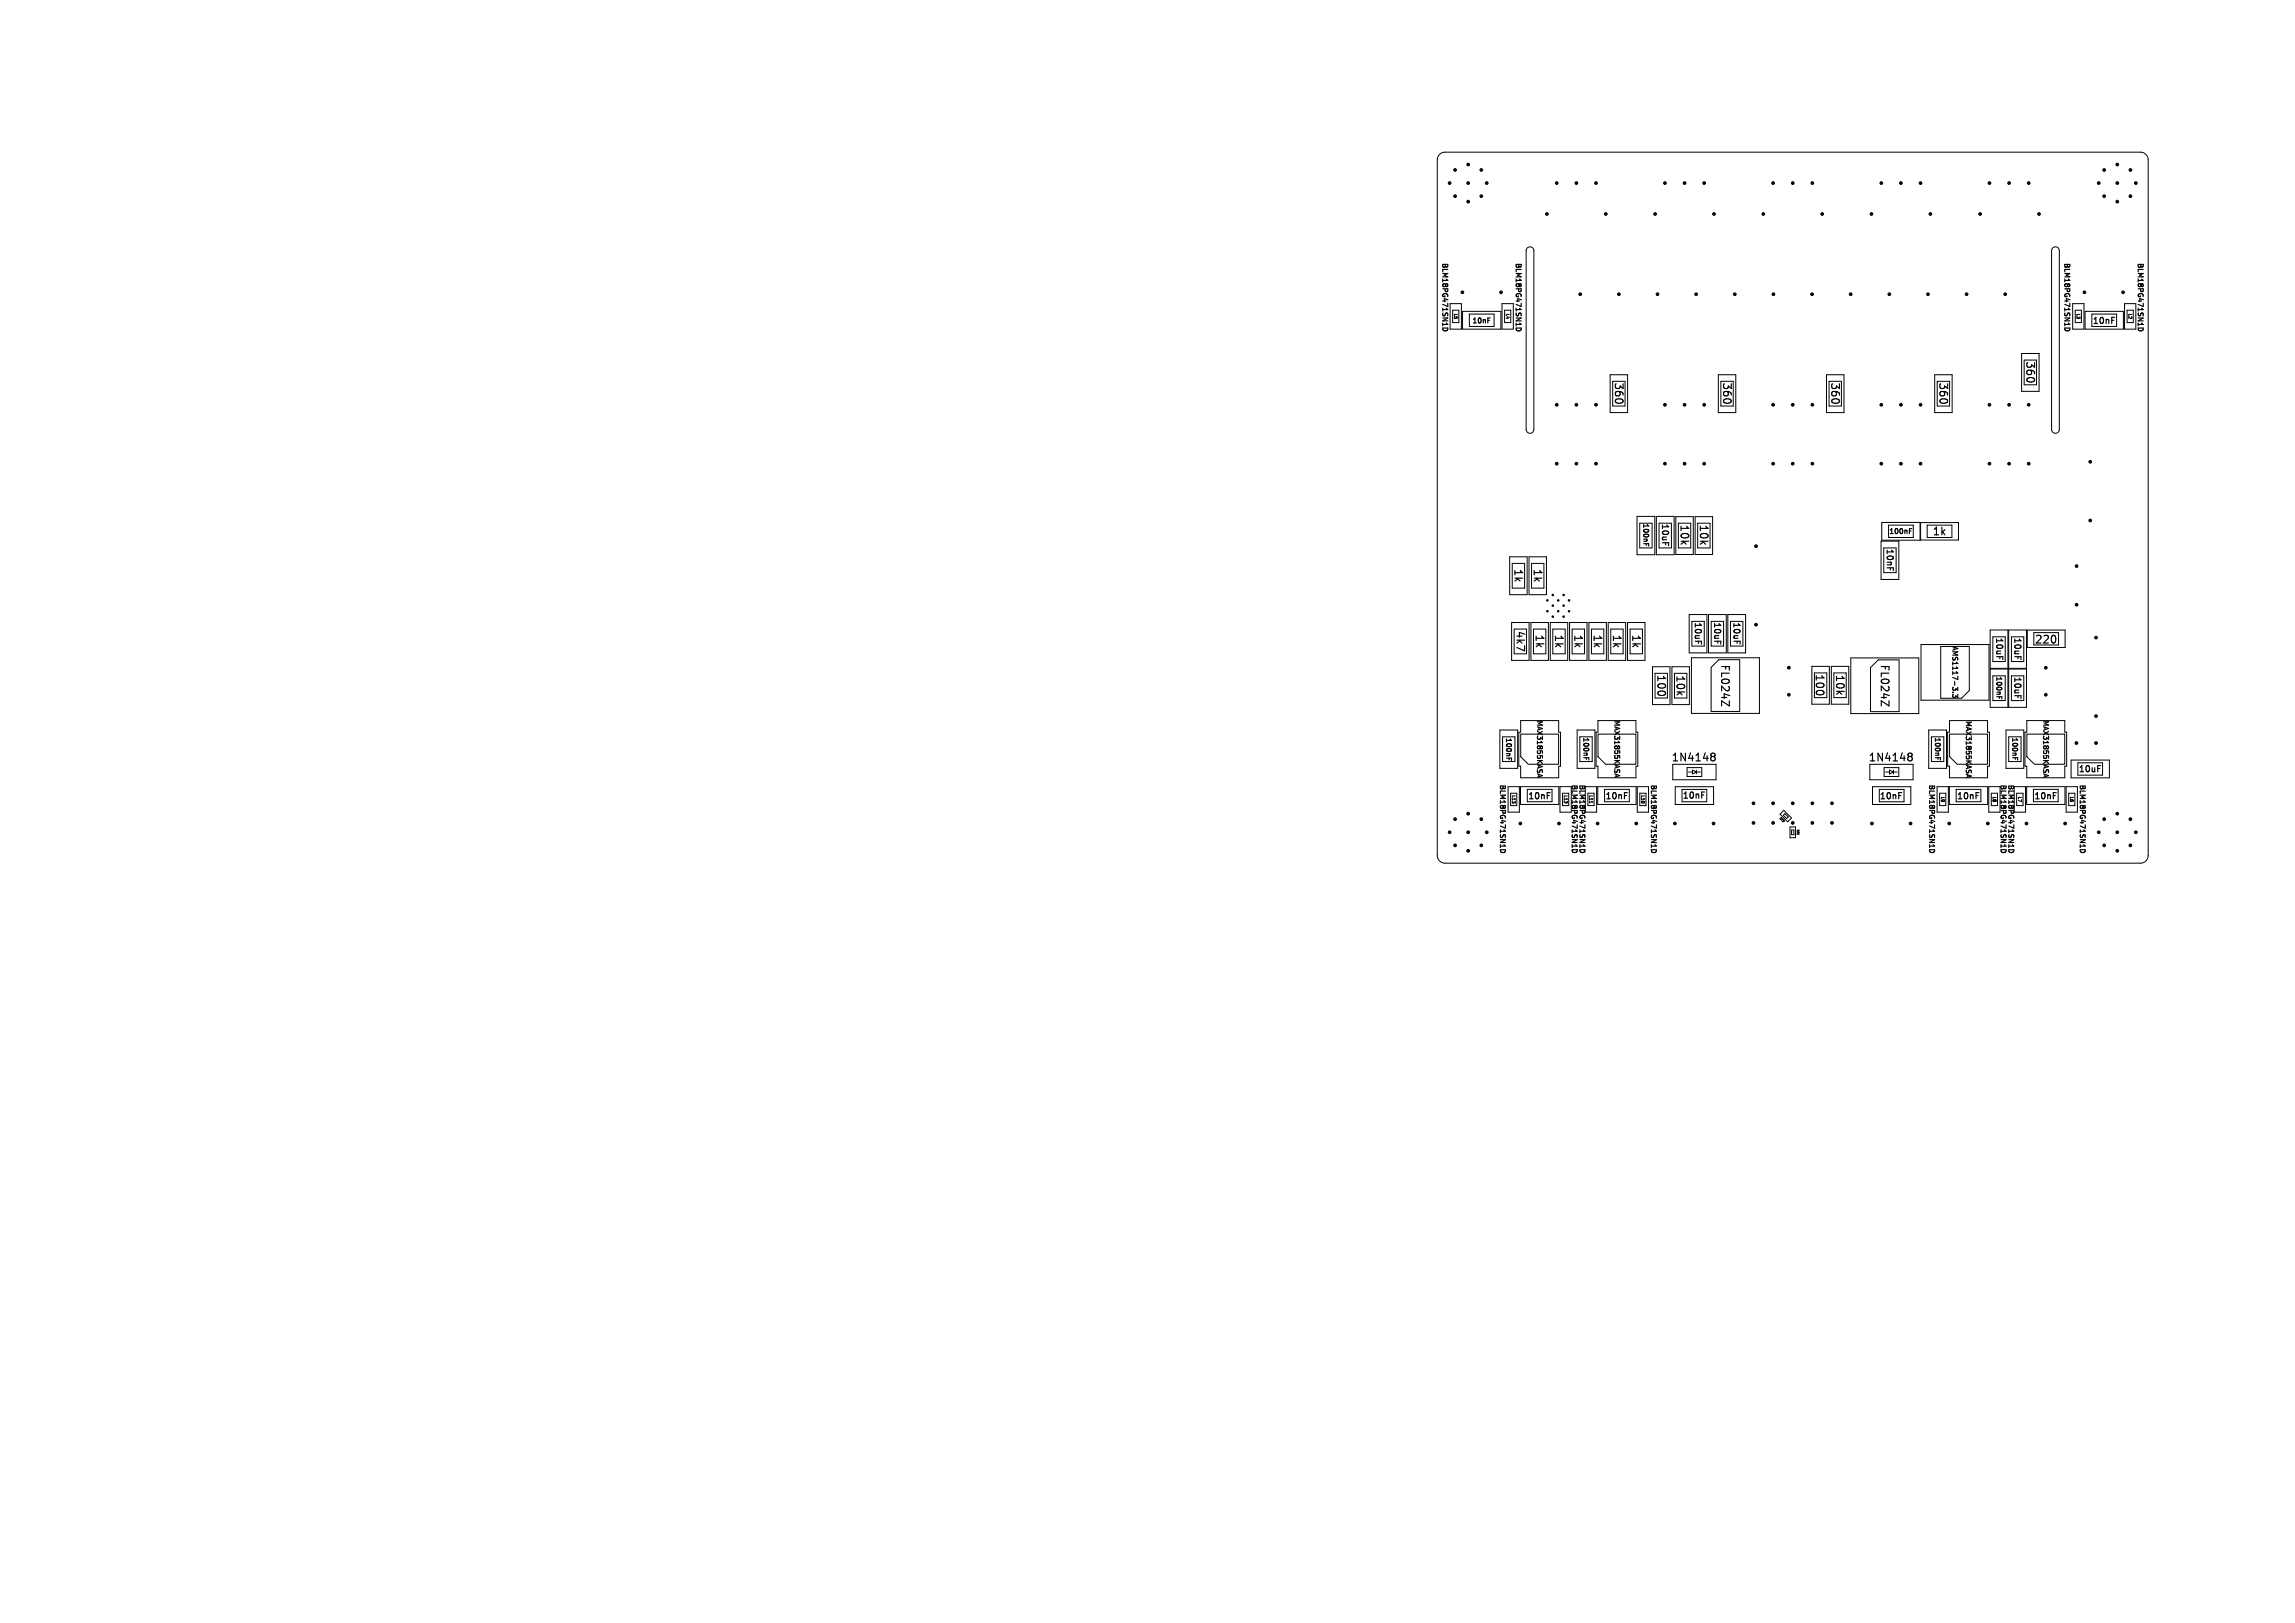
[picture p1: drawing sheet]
<svg xmlns="http://www.w3.org/2000/svg" width="297mm" height="210mm" viewBox="0 0 297 210" stroke-linecap="round" stroke-linejoin="round" font-family="sans-serif">
<defs><g id="words">
<g font-size="1.4">
<text x="262" y="46.6" transform="rotate(90 262 46.6)">360</text>
<text x="208.8" y="49.4" transform="rotate(90 208.8 49.4)">360</text>
<text x="222.8" y="49.4" transform="rotate(90 222.8 49.4)">360</text>
<text x="236.8" y="49.4" transform="rotate(90 236.8 49.4)">360</text>
<text x="250.8" y="49.4" transform="rotate(90 250.8 49.4)">360</text>
<text x="217.3" y="67.8" transform="rotate(90 217.3 67.8)">10k</text>
<text x="219.8" y="67.8" transform="rotate(90 219.8 67.8)">10k</text>
<text x="250" y="69.5">1k</text>
<text x="195.8" y="73.5" transform="rotate(90 195.8 73.5)">1k</text>
<text x="198.3" y="73.5" transform="rotate(90 198.3 73.5)">1k</text>
<text x="196" y="81.5" transform="rotate(90 196 81.5)">4k7</text>
<text x="198.5" y="82" transform="rotate(90 198.5 82)">1k</text>
<text x="201" y="82" transform="rotate(90 201 82)">1k</text>
<text x="203.5" y="82" transform="rotate(90 203.5 82)">1k</text>
<text x="206" y="82" transform="rotate(90 206 82)">1k</text>
<text x="208.5" y="82" transform="rotate(90 208.5 82)">1k</text>
<text x="211" y="82" transform="rotate(90 211 82)">1k</text>
<text x="263.2" y="83.5">220</text>
<text x="214.3" y="87.2" transform="rotate(90 214.3 87.2)">100</text>
<text x="216.7" y="87.3" transform="rotate(90 216.7 87.3)">10k</text>
<text x="222.5" y="85.9" transform="rotate(90 222.5 85.9)">FL024Z</text>
<text x="234.8" y="87.1" transform="rotate(90 234.8 87.1)">100</text>
<text x="237.4" y="87.2" transform="rotate(90 237.4 87.2)">10k</text>
<text x="243.2" y="85.9" transform="rotate(90 243.2 85.9)">FL024Z</text>
<text x="216.2" y="98.7">1N4148</text>
<text x="241.7" y="98.7">1N4148</text>
</g>
<g font-size="1.1">
<text x="270.7" y="42.1">10nF</text>
<text x="214.9" y="67.6" transform="rotate(90 214.9 67.6)">10uF</text>
<text x="244" y="70.9" transform="rotate(90 244 70.9)">10nF</text>
<text x="219.1" y="80.4" transform="rotate(90 219.1 80.4)">10uF</text>
<text x="221.6" y="80.4" transform="rotate(90 221.6 80.4)">10uF</text>
<text x="224.1" y="80.4" transform="rotate(90 224.1 80.4)">10uF</text>
<text x="258.1" y="82.4" transform="rotate(90 258.1 82.4)">10uF</text>
<text x="260.5" y="82.4" transform="rotate(90 260.5 82.4)">10uF</text>
<text x="260.5" y="87.4" transform="rotate(90 260.5 87.4)">10uF</text>
<text x="268.9" y="100.1">10uF</text>
<text x="197.6" y="103.6">10nF</text>
<text x="207.6" y="103.6">10nF</text>
<text x="217.6" y="103.5">10nF</text>
<text x="243.1" y="103.6">10nF</text>
<text x="253.1" y="103.6">10nF</text>
<text x="263.1" y="103.6">10nF</text>
</g>
<g font-size=".9">
<text x="186.5" y="33.9" transform="rotate(90 186.5 33.9)">BLM18PG471SN1D</text>
<text x="196" y="33.9" transform="rotate(90 196 33.9)">BLM18PG471SN1D</text>
<text x="267" y="33.9" transform="rotate(90 267 33.9)">BLM18PG471SN1D</text>
<text x="276.5" y="33.9" transform="rotate(90 276.5 33.9)">BLM18PG471SN1D</text>
<text x="190.4" y="42.1">10nF</text>
<text x="212.5" y="67.6" transform="rotate(90 212.5 67.6)">100nF</text>
<text x="244.3" y="69.3">100nF</text>
<text x="252.5" y="83.5" transform="rotate(90 252.5 83.5)">AMS1117-3.3</text>
<text x="258.2" y="87.4" transform="rotate(90 258.2 87.4)">100nF</text>
<text x="194.7" y="95.3" transform="rotate(90 194.7 95.3)">100nF</text>
<text x="198.7" y="93.1" transform="rotate(90 198.7 93.1)">MAX31855KASA</text>
<text x="204.7" y="95.3" transform="rotate(90 204.7 95.3)">100nF</text>
<text x="208.7" y="93.1" transform="rotate(90 208.7 93.1)">MAX31855KASA</text>
<text x="250.2" y="95.3" transform="rotate(90 250.2 95.3)">100nF</text>
<text x="254.2" y="93.1" transform="rotate(90 254.2 93.1)">MAX31855KASA</text>
<text x="260.2" y="95.3" transform="rotate(90 260.2 95.3)">100nF</text>
<text x="264.2" y="93.1" transform="rotate(90 264.2 93.1)">MAX31855KASA</text>
<text x="193.9" y="101.4" transform="rotate(90 193.9 101.4)">BLM18PG471SN1D</text>
<text x="203.2" y="101.4" transform="rotate(90 203.2 101.4)">BLM18PG471SN1D</text>
<text x="204.2" y="101.4" transform="rotate(90 204.2 101.4)">BLM18PG471SN1D</text>
<text x="213.5" y="101.4" transform="rotate(90 213.5 101.4)">BLM18PG471SN1D</text>
<text x="249.5" y="101.4" transform="rotate(90 249.5 101.4)">BLM18PG471SN1D</text>
<text x="258.7" y="101.4" transform="rotate(90 258.7 101.4)">BLM18PG471SN1D</text>
<text x="259.7" y="101.4" transform="rotate(90 259.7 101.4)">BLM18PG471SN1D</text>
<text x="269" y="101.4" transform="rotate(90 269 101.4)">BLM18PG471SN1D</text>
</g>
<g font-size=".6">
<text x="188.1" y="40.5" transform="rotate(90 188.1 40.5)">L5</text>
<text x="194.8" y="40.5" transform="rotate(90 194.8 40.5)">L4</text>
<text x="268.7" y="40.5" transform="rotate(90 268.7 40.5)">L3</text>
<text x="275.4" y="40.5" transform="rotate(90 275.4 40.5)">L2</text>
<text x="195.6" y="102.8" transform="rotate(90 195.6 102.8)">L13</text>
<text x="202.3" y="102.8" transform="rotate(90 202.3 102.8)">L12</text>
<text x="205.6" y="102.8" transform="rotate(90 205.6 102.8)">L11</text>
<text x="212.3" y="102.8" transform="rotate(90 212.3 102.8)">L10</text>
<text x="251.1" y="103" transform="rotate(90 251.1 103)">L9</text>
<text x="257.8" y="103" transform="rotate(90 257.8 103)">L8</text>
<text x="261.1" y="103" transform="rotate(90 261.1 103)">L7</text>
<text x="267.8" y="103" transform="rotate(90 267.8 103)">L6</text>
</g>
<g font-size=".3">
<text x="230.2" y="105.9" transform="rotate(45 230.2 105.9)">NT2</text>
<text x="232.5" y="107.3" transform="rotate(90 232.5 107.3)">NT1</text>
</g>
</g></defs>
<g fill="none" stroke="#000" stroke-width=".15">
<path d="M186.7 42.4h.7a.33 .33 0 0 1-.4 .4 .33 .33 0 0 1-.3-.4zM192.5 41.5h.3M192.5 41.1h.4M196.2 42.4h.7a.33 .33 0 0 1-.4 .4 .33 .33 0 0 1-.3-.4zM209.2 52.1h.7M223.2 52.1h.7M237.2 52.1h.7M251.2 52.1h.7M262.5 49.4h.6M267.2 42.4h.7a.33 .33 0 0 1-.4 .4 .33 .33 0 0 1-.3-.4zM273.3 41.1h.4M276.7 42.4h.7a.33 .33 0 0 1-.4 .4 .33 .33 0 0 1-.3-.4z"/>
<path d="M213 70.3v.3M213.4 70.3v.4M215.9 70.2v.4M245 73.5v.4M247.1 68.7h.2M247.1 68.4h.3M195.3 98.1v.2M195.6 98.1v.3M197.3 83.5v.7l-1-.4M205.3 98v.3M205.6 98v.3M214.7 89.9h.7"/>
<path d="M220.2 83v.4M221.5 97.5h.3l.1 .1 .1 .1-.2 .2M221.5 97.8l.1 .1M221.6 97.9h.2M221.6 97.9h-.1M221.8 97.9l.2 .2-.1 .3-.1 .1-.3-.1M222.7 83v.4M223.8 90.7v.6l-1-.6v.6M225.2 83v.4M235.2 89.9h.7M244.5 90.7v.6l-1-.6v.6M247 97.8l.1 .1"/>
<path d="M247 97.5h.3l.1 .1 .1 .1-.2 .2M247.1 97.9h.2M247.1 97.9h-.1M247.3 97.9l.2 .2-.1 .3-.1 .1-.3-.1M250.8 98v.3M251.1 98v.3M252.7 89.6h.1M252.7 89.3h.4M252.8 89.8l-.1 .3 .1 .2 .2-.1 .1-.2 .3 .3v-.5M253.4 88.9v.4l-.3-.2M258.7 90.1v.3M259.1 90.1v.4"/>
<path d="M259.2 85v.4M260.8 98v.3M261.1 98v.3M261.5 85v.4M261.5 90v.4M266 82.4v.6M271.5 99.1h.4M194.2 109.9h.6a.33 .33 0 0 1-.3 .4 .33 .33 0 0 1-.3-.4zM199 100.1l.6 .3-.6 .2M199.1 100.2v.3M200.2 102.6h.4M203.5 109.9h.6a.33 .33 0 0 1-.3 .4 .33 .33 0 0 1-.3-.4z"/>
<path d="M204.5 109.9h.6a.33 .33 0 0 1-.3 .4 .33 .33 0 0 1-.3-.4zM209 100.1l.6 .3-.6 .2M209.1 100.2v.3M210.2 102.6h.4M213.7 109.9h.7a.33 .33 0 0 1-.4 .4 .33 .33 0 0 1-.3-.4zM220.2 102.5h.4M245.7 102.6h.4M249.7 109.9h.7a.33 .33 0 0 1-.4 .4 .33 .33 0 0 1-.3-.4zM254.5 100.2l.6 .2-.6 .2M254.6 100.3v.3M255.7 102.6h.4M259 109.9h.6a.33 .33 0 0 1-.3 .4 .33 .33 0 0 1-.3-.4z"/>
<path d="M260 109.9h.6a.33 .33 0 0 1-.3 .4 .33 .33 0 0 1-.3-.4zM264.5 100.1l.6 .3-.6 .2M264.6 100.2v.3M265.7 102.6h.4M269.2 109.9h.7a.33 .33 0 0 1-.4 .4 .33 .33 0 0 1-.3-.4z"/>
</g>
<g fill="none" stroke="#000" stroke-width=".13">
<path d="M186.3 20l.4-.2 .3-.1h90a1 1 0 0 1 1 1v90a1 1 0 0 1-1 1h-90a1 1 0 0 1-1-1v-90l.1-.4zM187.7 39.3h1.4v3.3h-1.4zM194.4 39.3h1.4v3.3h-1.4zM265.6 32.1a.5 .5 0 0 1 .6-.1 .5 .5 0 0 1 .3 .4v23.2a.5 .5 0 0 1-.5 .5 .5 .5 0 0 1-.5-.5v-23.2zM268.2 39.3h1.5v3.3h-1.5zM274.9 39.3h1.5v3.3h-1.5zM188 40.1h.8v1.6h-.8zM189.3 40.3h4.9v2.3h-4.9zM190.2 40.6h3.2v1.6h-3.2zM194.7 40.1h.8v1.6h-.8zM198.5 55.6v-23.2a.5 .5 0 0 0-.5-.5 .5 .5 0 0 0-.5 .5v23.2a.5 .5 0 0 0 .5 .5 .5 .5 0 0 0 .5-.5M208.4 48.5h2.2v4.9h-2.2z"/>
<path d="M208.7 49.3h1.6v3.2h-1.6zM222.4 48.5h2.2v4.9h-2.2zM222.7 49.3h1.6v3.2h-1.6zM236.4 48.5h2.2v4.9h-2.2zM236.7 49.3h1.6v3.2h-1.6zM250.4 48.5h2.2v4.9h-2.2zM250.7 49.3h1.6v3.2h-1.6zM261.6 45.7h2.3v4.9h-2.3zM262 46.6h1.6v3.2h-1.6zM268.6 40.1h.8v1.6h-.8zM269.8 40.3h5v2.3h-5zM270.7 40.6h3.2v1.6h-3.2z"/>
<path d="M275.3 40.1h.8v1.6h-.8zM195.4 72.1h2.2v4.9h-2.2zM195.7 72.9h1.6v3.2h-1.6zM197.9 72.1h2.2v4.9h-2.2zM198.2 72.9h1.6v3.2h-1.6zM211.9 66.8h2.3v5h-2.3zM212.2 67.7h1.6v3.2h-1.6zM214.4 66.8h2.3v5h-2.3zM214.7 67.7h1.6v3.2h-1.6zM216.9 66.9h2.2v4.9h-2.2zM217.2 67.7h1.6v3.2h-1.6zM218.6 79.5h2.3v5h-2.3z"/>
<path d="M219.4 66.9h2.2v4.9h-2.2zM219.7 67.7h1.6v3.2h-1.6zM221.1 79.5h2.3v5h-2.3zM223.6 79.5h2.3v5h-2.3zM243.4 70h2.3v5h-2.3zM243.5 67.6h5v2.3h-5zM243.8 70.9h1.6v3.2h-1.6zM244.4 68h3.2v1.6h-3.2zM248.6 67.6h4.9v2.3h-4.9zM249.4 68h3.2v1.6h-3.2zM194.1 94.5h2.3v4.9h-2.3zM194.5 95.3h1.6v3.2h-1.6z"/>
<path d="M195.6 80.6h2.3v4.9h-2.3zM196 81.4h1.6v3.2h-1.6zM196.8 93.2h4.9v1.5h.3v4.4h-.3v1.5h-4.9v-1.5h-.2v-4.4h.2zM196.8 95h4.9v3.9h-3.9l-1-1zM198.1 80.6h2.3v4.9h-2.3zM198.5 81.4h1.6v3.2h-1.6zM200.6 80.6h2.3v4.9h-2.3zM201 81.4h1.6v3.2h-1.6zM203.1 80.6h2.3v4.9h-2.3zM203.5 81.4h1.6v3.2h-1.6zM204.1 94.5h2.3v4.9h-2.3zM204.5 95.3h1.6v3.2h-1.6z"/>
<path d="M205.6 80.6h2.3v4.9h-2.3zM206 81.4h1.6v3.2h-1.6zM206.8 93.2h4.9v1.5h.3v4.4h-.3v1.5h-4.9v-1.5h-.2v-4.4h.2zM206.8 95h4.9v3.9h-3.9l-1-1zM208.1 80.6h2.3v4.9h-2.3zM208.5 81.4h1.6v3.2h-1.6zM210.6 80.6h2.3v4.9h-2.3zM211 81.4h1.6v3.2h-1.6zM213.9 86.3h2.2v4.9h-2.2zM214.2 87.1h1.6v3.2h-1.6zM216.4 86.3h2.2v4.9h-2.2zM216.5 98.9h5.6v2h-5.6z"/>
<path d="M216.7 87.1h1.6v3.2h-1.6zM218.3 99.3h1.9v1.2h-1.9zM218.5 99.9h.5M218.9 85.1h8.8v7.2h-8.8zM219 80.4h1.6v3.2h-1.6zM219 99.6l.5 .3-.5 .2zM219.5 99.9h.5M219.5 99.6v.5M221.5 80.4h1.6v3.2h-1.6zM222.4 85.4h2.7v6.7h-3.7v-5.7zM224 80.4h1.6v3.2h-1.6zM234.5 86.2h2.2v4.9h-2.2z"/>
<path d="M234.8 87.1h1.6v3.2h-1.6zM237 86.2h2.3v4.9h-2.3zM237.3 87.1h1.6v3.2h-1.6zM239.5 85.1h8.8v7.2h-8.8zM242 98.9h5.6v2h-5.6zM243.1 85.4h2.7v6.7h-3.7v-5.7zM243.8 99.3h1.9v1.2h-1.9zM244 99.9h.5M244.5 99.6l.5 .3-.5 .2zM245 99.9h.5M245 99.6v.5M248.6 83.4h8.8v7.2h-8.8z"/>
<path d="M249.6 94.5h2.3v4.9h-2.3zM250 95.3h1.6v3.2h-1.6zM251.2 83.7h3.7v5.7l-1 1h-2.7zM252.3 93.2h4.9v1.5h.3v4.4h-.3v1.5h-4.9v-1.5h-.2v-4.4h.2zM252.3 95h4.9v3.9h-3.9l-1-1zM257.6 86.6h2.3v4.9h-2.3zM257.6 81.5h2.3v5h-2.3zM257.9 87.5h1.6v3.2h-1.6zM257.9 82.4h1.6v3.2h-1.6zM259.6 94.5h2.3v4.9h-2.3zM260 95.3h1.6v3.2h-1.6zM260 81.5h2.3v5h-2.3z"/>
<path d="M260 86.6h2.3v4.9h-2.3zM260.3 82.4h1.6v3.2h-1.6zM260.3 87.5h1.6v3.2h-1.6zM262.3 93.2h4.9v1.5h.3v4.4h-.3v1.5h-4.9v-1.5h-.2v-4.4h.2zM262.3 95h4.9v3.9h-3.9l-1-1zM262.4 81.5h4.9v2.3h-4.9zM263.2 81.9h3.2v1.6h-3.2zM268 98.4h5v2.3h-5zM268.9 98.7h3.2v1.6h-3.2zM195.2 101.8h1.4v3.3h-1.4zM195.5 102.6h.8v1.6h-.8zM196.8 101.8h4.9v2.3h-4.9z"/>
<path d="M197.7 102.1h3.2v1.6h-3.2zM201.9 101.8h1.4v3.3h-1.4zM202.2 102.6h.8v1.6h-.8zM205.2 101.8h1.4v3.3h-1.4zM205.5 102.6h.8v1.6h-.8zM205.7 103.7v.2M206.8 101.8h4.9v2.3h-4.9zM207.7 102.1h3.2v1.6h-3.2zM211.9 101.8h1.4v3.3h-1.4zM212.2 102.6h.8v1.6h-.8zM216.8 101.8h5v2.3h-5zM217.7 102.1h3.2v1.6h-3.2z"/>
<path d="M230.8 105.5l.2-.2 .4 .4-.2 .2zM230.9 104.9l.9 .9-.5 .5-.9-.9zM231.7 107h.7v1.4h-.7zM231.9 107.4h.3v.6h-.3zM242.3 101.8h5v2.3h-5zM243.2 102.1h3.2v1.6h-3.2zM250.7 101.8h1.4v3.3h-1.4zM251 102.6h.8v1.6h-.8zM252.3 101.8h4.9v2.3h-4.9zM253.2 102.1h3.2v1.6h-3.2zM257.4 101.8h1.4v3.3h-1.4zM257.7 102.6h.8v1.6h-.8z"/>
<path d="M260.7 101.8h1.4v3.3h-1.4zM261 102.6h.8v1.6h-.8zM262.3 101.8h4.9v2.3h-4.9zM263.2 102.1h3.2v1.6h-3.2zM267.4 101.8h1.4v3.3h-1.4zM267.7 102.6h.8v1.6h-.8z"/>
</g>
<g fill="#000" stroke="#000" stroke-width=".13">
<circle cx="187.6" cy="23.7" r=".18"/>
<circle cx="188.3" cy="25.4" r=".17"/>
<circle cx="188.3" cy="22" r=".18"/>
<circle cx="189.3" cy="37.8" r=".17"/>
<circle cx="190" cy="21.3" r=".17"/>
<circle cx="190" cy="23.7" r=".17"/>
<circle cx="190" cy="26.1" r=".17"/>
<circle cx="191.7" cy="25.4" r=".17"/>
<circle cx="191.7" cy="22" r=".17"/>
<circle cx="192.4" cy="23.7" r=".17"/>
<circle cx="194.3" cy="37.8" r=".17"/>
<circle cx="200.2" cy="27.7" r=".17"/>
<circle cx="201.5" cy="23.7" r=".17"/>
<circle cx="204" cy="23.7" r=".17"/>
<circle cx="204.5" cy="38.1" r=".17"/>
<circle cx="206.5" cy="23.7" r=".17"/>
<circle cx="207.8" cy="27.7" r=".17"/>
<circle cx="209.5" cy="38.1" r=".17"/>
<circle cx="214.2" cy="27.7" r=".18"/>
<circle cx="214.5" cy="38.1" r=".17"/>
<circle cx="215.5" cy="23.7" r=".18"/>
<circle cx="218" cy="23.7" r=".18"/>
<circle cx="219.5" cy="38.1" r=".17"/>
<circle cx="220.5" cy="23.7" r=".18"/>
<circle cx="221.8" cy="27.7" r=".18"/>
<circle cx="224.5" cy="38.1" r=".17"/>
<circle cx="228.2" cy="27.7" r=".17"/>
<circle cx="229.5" cy="23.7" r=".17"/>
<circle cx="229.5" cy="38.1" r=".17"/>
<circle cx="232" cy="23.7" r=".17"/>
<circle cx="234.5" cy="38.1" r=".17"/>
<circle cx="234.5" cy="23.7" r=".17"/>
<circle cx="235.8" cy="27.7" r=".17"/>
<circle cx="239.5" cy="38.1" r=".17"/>
<circle cx="242.2" cy="27.7" r=".17"/>
<circle cx="243.5" cy="23.7" r=".17"/>
<circle cx="244.5" cy="38.1" r=".17"/>
<circle cx="246" cy="23.7" r=".17"/>
<circle cx="248.5" cy="23.7" r=".17"/>
<circle cx="249.5" cy="38.1" r=".17"/>
<circle cx="249.8" cy="27.7" r=".17"/>
<circle cx="254.5" cy="38.1" r=".18"/>
<circle cx="256.3" cy="27.7" r=".18"/>
<circle cx="257.5" cy="23.7" r=".18"/>
<circle cx="259.5" cy="38.1" r=".18"/>
<circle cx="260" cy="23.7" r=".18"/>
<circle cx="262.5" cy="23.7" r=".18"/>
<circle cx="263.9" cy="27.7" r=".18"/>
<circle cx="269.8" cy="37.8" r=".18"/>
<circle cx="271.6" cy="23.7" r=".18"/>
<circle cx="272.3" cy="25.4" r=".18"/>
<circle cx="272.3" cy="22" r=".18"/>
<circle cx="274" cy="21.3" r=".18"/>
<circle cx="274" cy="23.7" r=".18"/>
<circle cx="274" cy="26.1" r=".18"/>
<circle cx="274.8" cy="37.8" r=".18"/>
<circle cx="275.7" cy="25.4" r=".18"/>
<circle cx="275.7" cy="22" r=".18"/>
<circle cx="276.4" cy="23.7" r=".18"/>
<circle cx="201.5" cy="60" r=".18"/>
<circle cx="201.5" cy="52.4" r=".18"/>
<circle cx="204" cy="52.4" r=".18"/>
<circle cx="204" cy="60" r=".18"/>
<circle cx="206.5" cy="52.4" r=".18"/>
<circle cx="206.5" cy="60" r=".18"/>
<circle cx="215.5" cy="52.4" r=".18"/>
<circle cx="215.5" cy="60" r=".18"/>
<circle cx="218" cy="60" r=".18"/>
<circle cx="218" cy="52.4" r=".18"/>
<circle cx="220.5" cy="60" r=".18"/>
<circle cx="220.5" cy="52.4" r=".18"/>
<circle cx="229.5" cy="60" r=".17"/>
<circle cx="229.5" cy="52.4" r=".17"/>
<circle cx="232" cy="60" r=".17"/>
<circle cx="232" cy="52.4" r=".17"/>
<circle cx="234.5" cy="60" r=".17"/>
<circle cx="234.5" cy="52.4" r=".17"/>
<circle cx="243.5" cy="52.4" r=".18"/>
<circle cx="243.5" cy="60" r=".18"/>
<circle cx="246" cy="60" r=".18"/>
<circle cx="246" cy="52.4" r=".18"/>
<circle cx="248.5" cy="52.4" r=".18"/>
<circle cx="248.5" cy="60" r=".18"/>
<circle cx="257.5" cy="52.4" r=".18"/>
<circle cx="260" cy="52.4" r=".18"/>
<circle cx="262.5" cy="52.4" r=".18"/>
<circle cx="270.5" cy="59.8" r=".18"/>
<circle cx="200.3" cy="79.1" r=".1"/>
<circle cx="200.3" cy="77.7" r=".1"/>
<circle cx="201" cy="77" r=".1"/>
<circle cx="201" cy="78.4" r=".1"/>
<circle cx="201" cy="79.8" r=".1"/>
<circle cx="201.7" cy="77.7" r=".1"/>
<circle cx="201.7" cy="79.1" r=".1"/>
<circle cx="202.4" cy="77" r=".1"/>
<circle cx="202.4" cy="78.4" r=".1"/>
<circle cx="202.4" cy="79.8" r=".1"/>
<circle cx="203.1" cy="77.7" r=".1"/>
<circle cx="203.1" cy="79.1" r=".1"/>
<circle cx="227.3" cy="70.7" r=".18"/>
<circle cx="257.5" cy="60" r=".18"/>
<circle cx="260" cy="60" r=".18"/>
<circle cx="262.5" cy="60" r=".18"/>
<circle cx="268.7" cy="73.3" r=".18"/>
<circle cx="268.7" cy="78.3" r=".18"/>
<circle cx="270.5" cy="67.4" r=".18"/>
<circle cx="227.3" cy="80.8" r=".18"/>
<circle cx="231.5" cy="89.9" r=".17"/>
<circle cx="231.5" cy="86.4" r=".17"/>
<circle cx="264.8" cy="86.4" r=".18"/>
<circle cx="264.8" cy="89.9" r=".18"/>
<circle cx="268.7" cy="96.1" r=".18"/>
<circle cx="271.3" cy="82.5" r=".18"/>
<circle cx="271.3" cy="92.7" r=".18"/>
<circle cx="271.3" cy="96.1" r=".18"/>
<circle cx="187.6" cy="107.7" r=".18"/>
<circle cx="188.3" cy="106" r=".17"/>
<circle cx="188.3" cy="109.4" r=".17"/>
<circle cx="190" cy="110.1" r=".17"/>
<circle cx="190" cy="105.3" r=".17"/>
<circle cx="190" cy="107.7" r=".18"/>
<circle cx="191.7" cy="106" r=".17"/>
<circle cx="191.7" cy="109.4" r=".17"/>
<circle cx="192.4" cy="107.7" r=".18"/>
<circle cx="196.8" cy="106.6" r=".17"/>
<circle cx="201.8" cy="106.6" r=".17"/>
<circle cx="206.8" cy="106.6" r=".17"/>
<circle cx="211.8" cy="106.6" r=".17"/>
<circle cx="216.8" cy="106.6" r=".17"/>
<circle cx="221.8" cy="106.6" r=".17"/>
<circle cx="226.9" cy="106.5" r=".17"/>
<circle cx="226.9" cy="103.9" r=".17"/>
<circle cx="229.5" cy="106.5" r=".17"/>
<circle cx="229.5" cy="103.9" r=".17"/>
<circle cx="232" cy="106.5" r=".17"/>
<circle cx="232" cy="103.9" r=".17"/>
<circle cx="234.5" cy="106.5" r=".17"/>
<circle cx="234.5" cy="103.9" r=".17"/>
<circle cx="237.1" cy="106.5" r=".17"/>
<circle cx="237.1" cy="103.9" r=".17"/>
<circle cx="242.3" cy="106.6" r=".17"/>
<circle cx="247.3" cy="106.6" r=".17"/>
<circle cx="252.3" cy="106.6" r=".17"/>
<circle cx="257.3" cy="106.6" r=".18"/>
<circle cx="262.3" cy="106.6" r=".18"/>
<circle cx="267.3" cy="106.6" r=".17"/>
<circle cx="271.6" cy="107.7" r=".18"/>
<circle cx="272.3" cy="106" r=".18"/>
<circle cx="272.3" cy="109.4" r=".18"/>
<circle cx="274" cy="110.1" r=".18"/>
<circle cx="274" cy="105.3" r=".18"/>
<circle cx="274" cy="107.7" r=".18"/>
<circle cx="275.7" cy="106" r=".18"/>
<circle cx="275.7" cy="109.4" r=".18"/>
<circle cx="276.4" cy="107.7" r=".18"/>
</g>
<use href="#words"/>
</svg>
